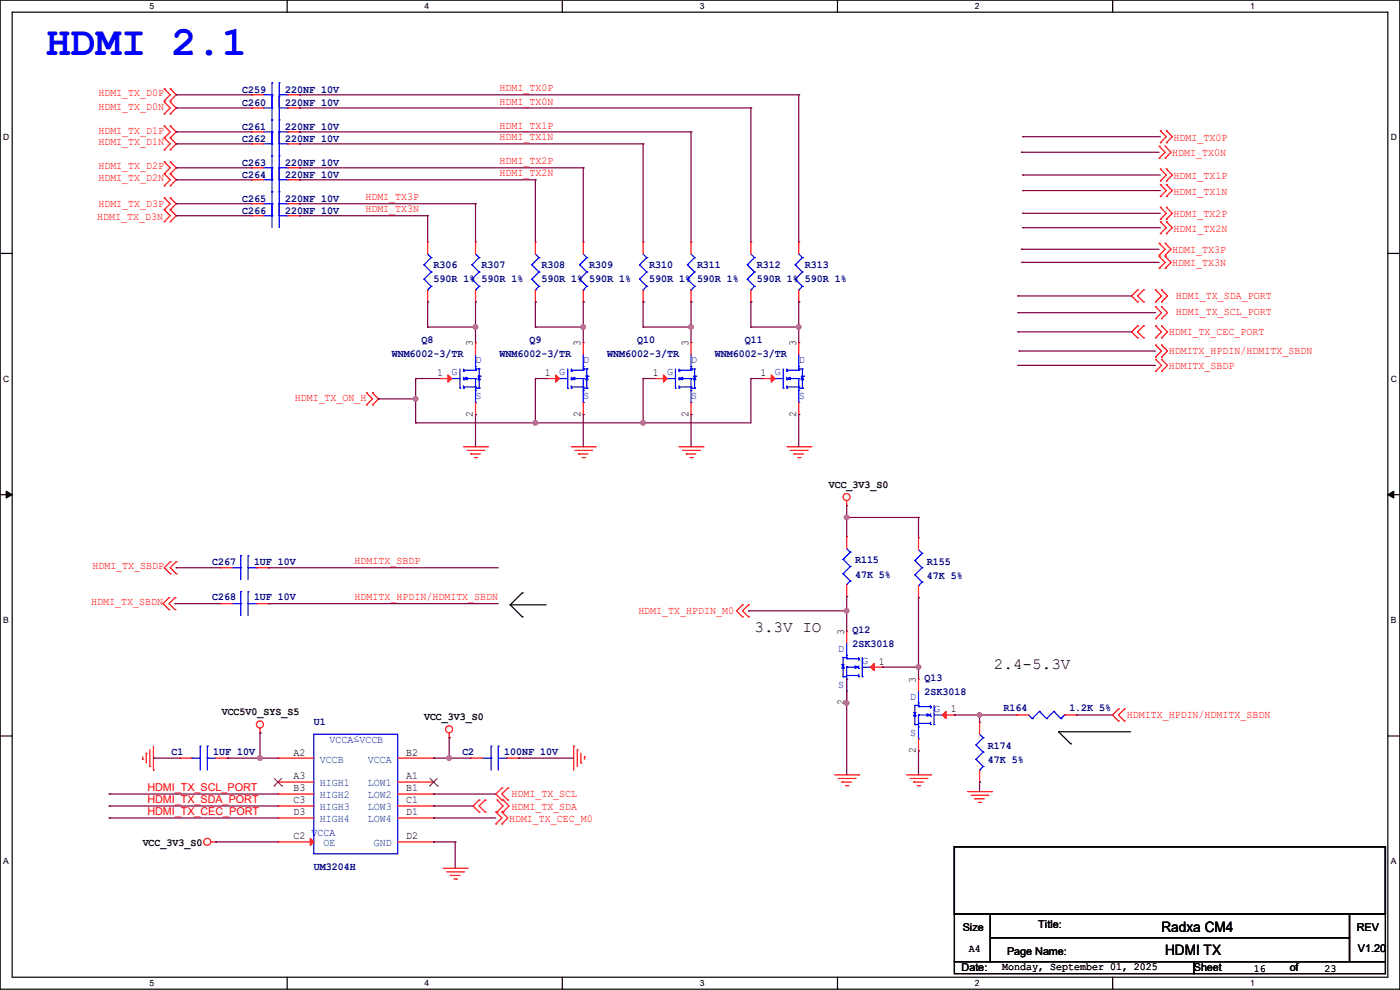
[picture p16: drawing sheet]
<svg xmlns="http://www.w3.org/2000/svg" width="297mm" height="210mm" viewBox="0 0 297 210" stroke-linecap="round" stroke-linejoin="round" font-family="sans-serif">
<defs><g id="words">
<text font-size="8.9" fill="#00f" x="9.7" y="11.8">HDMI 2.1</text>
<g font-size="3.3">
<text x="160.1" y="134">3.3V IO</text>
<text x="210.9" y="141.9">2.4-5.3V</text>
</g>
<g font-size="3">
<text x="246.4" y="197.6">Radxa CM4</text>
<text x="247.2" y="202.7">HDMI TX</text>
</g>
<g font-size="2.3" fill="#f00">
<text x="20.9" y="20.4">HDMI_TX_D0P</text>
<text x="20.9" y="23.2">HDMI_TX_D0N</text>
<text x="106" y="19.4">HDMI_TX0P</text>
<text x="106" y="22.2">HDMI_TX0N</text>
<text x="20.9" y="28.3">HDMI_TX_D1P</text>
<text x="106" y="27.3">HDMI_TX1P</text>
<text x="106" y="29.8">HDMI_TX1N</text>
<text x="249" y="29.8">HDMI_TX0P</text>
<text x="20.9" y="30.9">HDMI_TX_D1N</text>
<text x="20.9" y="35.9">HDMI_TX_D2P</text>
<text x="106" y="34.9">HDMI_TX2P</text>
<text x="248.7" y="33.1">HDMI_TX0N</text>
<text x="20.9" y="38.5">HDMI_TX_D2N</text>
<text x="106" y="37.4">HDMI_TX2N</text>
<text x="249" y="41.3">HDMI_TX1N</text>
<text x="249" y="38">HDMI_TX1P</text>
<text x="20.6" y="46.6">HDMI_TX_D3N</text>
<text x="20.9" y="43.8">HDMI_TX_D3P</text>
<text x="77.5" y="42.5">HDMI_TX3P</text>
<text x="77.5" y="45">HDMI_TX3N</text>
<text x="249" y="46.1">HDMI_TX2P</text>
<text x="248.7" y="53.7">HDMI_TX3P</text>
<text x="249" y="49.1">HDMI_TX2N</text>
<text x="248.7" y="56.5">HDMI_TX3N</text>
<text x="249.5" y="63.4">HDMI_TX_SDA_PORT</text>
<text x="247.9" y="71">HDMI_TX_CEC_PORT</text>
<text x="249.5" y="66.9">HDMI_TX_SCL_PORT</text>
<text x="247.9" y="75.1">HDMITX_HPDIN/HDMITX_SBDN</text>
<text x="247.9" y="78.4">HDMITX_SBDP</text>
<text x="62.5" y="85">HDMI_TX_ON_H</text>
<text x="75.2" y="119.7">HDMITX_SBDP</text>
<text x="19.6" y="120.8">HDMI_TX_SBDP</text>
<text x="19.3" y="128.4">HDMI_TX_SBDN</text>
<text x="75.2" y="127.3">HDMITX_HPDIN/HDMITX_SBDN</text>
<text x="135.4" y="130.2">HDMI_TX_HPDIN_M0</text>
<text x="239.1" y="152.3">HDMITX_HPDIN/HDMITX_SBDN</text>
<text x="31.3" y="167.7">HDMI_TX_SCL_PORT</text>
<text x="31.3" y="170.3">HDMI_TX_SDA_PORT</text>
<text x="31.3" y="172.8">HDMI_TX_CEC_PORT</text>
<text x="108.5" y="171.8">HDMI_TX_SDA</text>
<text x="108.5" y="169">HDMI_TX_SCL</text>
<text x="108" y="174.4">HDMI_TX_CEC_M0</text>
</g>
<g font-size="2.3" fill="#000080">
<text x="51.4" y="19.7">C259</text>
<text x="51.4" y="22.5">C260</text>
<text x="60.5" y="19.7">220NF 10V</text>
<text x="60.5" y="22.5">220NF 10V</text>
<text x="51.4" y="27.6">C261</text>
<text x="60.5" y="27.6">220NF 10V</text>
<text x="51.4" y="35.2">C263</text>
<text x="51.4" y="30.1">C262</text>
<text x="60.5" y="35.2">220NF 10V</text>
<text x="60.5" y="30.1">220NF 10V</text>
<text x="51.4" y="37.7">C264</text>
<text x="60.5" y="37.7">220NF 10V</text>
<text x="51.4" y="45.3">C266</text>
<text x="51.4" y="42.8">C265</text>
<text x="60.5" y="45.3">220NF 10V</text>
<text x="60.5" y="42.8">220NF 10V</text>
<text x="92" y="56.8">R306</text>
<text x="92" y="59.8">590R 1% 590R 1%</text>
<text x="102.2" y="56.8">R307</text>
<text x="114.9" y="56.8">R308</text>
<text x="114.9" y="59.8">590R 1% 590R 1%</text>
<text x="125" y="56.8">R309</text>
<text x="137.7" y="56.8">R310</text>
<text x="137.7" y="59.8">590R 1% 590R 1%</text>
<text x="147.9" y="56.8">R311</text>
<text x="160.6" y="56.8">R312</text>
<text x="160.6" y="59.8">590R 1% 590R 1%</text>
<text x="170.7" y="56.8">R313</text>
<text x="83.1" y="75.8">WNM6002-3/TR</text>
<text x="89.5" y="72.8">Q8</text>
<text x="106" y="75.8">WNM6002-3/TR</text>
<text x="112.3" y="72.8">Q9</text>
<text x="128.8" y="75.8">WNM6002-3/TR</text>
<text x="135.2" y="72.8">Q10</text>
<text x="151.7" y="75.8">WNM6002-3/TR</text>
<text x="158" y="72.8">Q11</text>
<text x="45" y="119.8">C267</text>
<text x="53.9" y="119.8">1UF 10V</text>
<text x="181.4" y="119.5">R115</text>
<text x="196.6" y="119.8">R155</text>
<text x="181.4" y="122.6">47K 5%</text>
<text x="196.6" y="122.8">47K 5%</text>
<text x="45" y="127.4">C268</text>
<text x="53.9" y="127.4">1UF 10V</text>
<text x="180.9" y="134.2">Q12</text>
<text x="180.9" y="137.3">2SK3018</text>
<text x="196.1" y="144.4">Q13</text>
<text x="196.1" y="147.4">2SK3018</text>
<text x="66.6" y="153.8">U1</text>
<text x="212.9" y="150.7">R164</text>
<text x="226.9" y="150.7">1.2K 5%</text>
<text x="36.4" y="160.1">C1</text>
<text x="45.3" y="160.1">1UF 10V</text>
<text x="98.1" y="160.1">C2</text>
<text x="107" y="160.1">100NF 10V</text>
<text x="209.6" y="158.9">R174</text>
<text x="209.6" y="161.9">47K 5%</text>
<text x="66.6" y="184.5">UM3204H</text>
</g>
<g font-size="2.3">
<text x="100.3" y="73.4" transform="rotate(-90 100.3 73.4)">3</text>
<text x="123.2" y="73.4" transform="rotate(-90 123.2 73.4)">3</text>
<text x="146" y="73.4" transform="rotate(-90 146 73.4)">3</text>
<text x="168.9" y="73.4" transform="rotate(-90 168.9 73.4)">3</text>
<text x="92.8" y="79.8">1</text>
<text x="115.6" y="79.8">1</text>
<text x="138.5" y="79.8">1</text>
<text x="161.3" y="79.8">1</text>
<text x="100.3" y="88.4" transform="rotate(-90 100.3 88.4)">2</text>
<text x="123.2" y="88.4" transform="rotate(-90 123.2 88.4)">2</text>
<text x="146" y="88.4" transform="rotate(-90 146 88.4)">2</text>
<text x="168.9" y="88.4" transform="rotate(-90 168.9 88.4)">2</text>
<text x="175.8" y="103.5">VCC_3V3_S0</text>
<text x="179.1" y="134.7" transform="rotate(-90 179.1 134.7)">3</text>
<text x="186.5" y="141">1</text>
<text x="179.1" y="149.6" transform="rotate(-90 179.1 149.6)">2</text>
<text x="194.3" y="144.8" transform="rotate(-90 194.3 144.8)">3</text>
<text x="47" y="151.8">VCC5V0_SYS_S5</text>
<text x="90" y="152.8">VCC_3V3_S0</text>
<text x="201.7" y="151.1">1</text>
<text x="62.3" y="160.3">A2</text>
<text x="86.1" y="160.3">B2</text>
<text x="194.3" y="159.8" transform="rotate(-90 194.3 159.8)">2</text>
<text x="62.3" y="167.9">B3</text>
<text x="62.3" y="165.4">A3</text>
<text x="86.1" y="167.9">B1</text>
<text x="86.1" y="165.4">A1</text>
<text x="62.3" y="170.4">C3</text>
<text x="62.3" y="173">D3</text>
<text x="86.1" y="170.4">C1</text>
<text x="86.1" y="173">D1</text>
<text x="30.3" y="179.4">VCC_3V3_S0</text>
<text x="62.3" y="178.1">C2</text>
<text x="86.1" y="178.1">D2</text>
<text x="204.3" y="197.4">Size</text>
<text x="220.3" y="196.9">Title:</text>
<text x="287.8" y="197.4">REV</text>
<text x="205.5" y="202.1">A4</text>
<text x="213.7" y="202.5">Page Name:</text>
<text x="288.1" y="202">V1.20</text>
<text x="204" y="206.1">Date:</text>
<text x="212.6" y="205.9">Monday, September 01, 2025</text>
<text x="253.3" y="206.1">Sheet</text>
<text x="266" y="206.1">16</text>
<text x="273.6" y="206.1">of</text>
<text x="281" y="206.1">23</text>
</g>
<g font-size="2.3" fill="#00f">
<text x="100.9" y="77.1">D</text>
<text x="123.7" y="77.1">D</text>
<text x="146.6" y="77.1">D</text>
<text x="169.5" y="77.1">D</text>
<text x="95.8" y="79.6">G</text>
<text x="118.7" y="79.6">G</text>
<text x="141.5" y="79.6">G</text>
<text x="164.4" y="79.6">G</text>
<text x="100.9" y="84.7">S</text>
<text x="123.7" y="84.7">S</text>
<text x="146.6" y="84.7">S</text>
<text x="169.5" y="84.7">S</text>
<text x="177.8" y="138.3">D</text>
<text x="182.9" y="140.8">G</text>
<text x="177.8" y="145.9">S</text>
<text x="193.1" y="148.5">D</text>
<text x="198.2" y="151">G</text>
<text x="69.9" y="157.6">VCCA≤VCCB</text>
<text x="193.1" y="156.1">S</text>
<text x="66.1" y="177.4">VCCA</text>
</g>
<g font-size="2.3" fill="#004080">
<text x="67.9" y="161.8">VCCB</text>
<text x="78" y="161.8">VCCA</text>
<text x="67.9" y="166.8">HIGH1</text>
<text x="78" y="166.8">LOW1</text>
<text x="67.9" y="169.4">HIGH2</text>
<text x="67.9" y="171.9">HIGH3</text>
<text x="78" y="169.4">LOW2</text>
<text x="78" y="171.9">LOW3</text>
<text x="67.9" y="174.5">HIGH4</text>
<text x="68.6" y="179.4">OE</text>
<text x="78" y="174.5">LOW4</text>
<text x="79.3" y="179.5">GND</text>
</g>
<g font-size="1.8">
<text x="31.7" y="1.9">5</text>
<text x="90.1" y="1.9">4</text>
<text x="148.5" y="1.9">3</text>
<text x="206.8" y="1.9">2</text>
<text x="265.2" y="1.9">1</text>
<text x=".7" y="29.8">D</text>
<text x="295.1" y="29.8">D</text>
<text x=".7" y="80.9">C</text>
<text x="295.1" y="80.9">C</text>
<text x=".7" y="132.1">B</text>
<text x="295.1" y="132.1">B</text>
<text x=".7" y="183.3">A</text>
<text x="295.1" y="183.3">A</text>
<text x="31.7" y="209.2">5</text>
<text x="90.1" y="209.2">4</text>
<text x="148.5" y="209.2">3</text>
<text x="206.8" y="209.2">2</text>
<text x="265.2" y="209.2">1</text>
</g>
</g></defs>
<path d="M0 0h297v209.8h-297zM2.6 2.6h291.8v204.7h-291.8z" fill="none" stroke="#000" stroke-width=".25"/>
<g fill="#fff">
<path d="M31.7 .3h1v2h-1z"/>
<path d="M31.7 207.6h1v1.9h-1z"/>
</g>
<path d="M60.9 0v2.6M60.9 207.3v2.5" fill="none" stroke="#000" stroke-width=".25"/>
<g fill="#fff">
<path d="M90.1 .3h1v2h-1z"/>
<path d="M90.1 207.6h1v1.9h-1z"/>
</g>
<path d="M119.3 0v2.6M119.3 207.3v2.5" fill="none" stroke="#000" stroke-width=".25"/>
<g fill="#fff">
<path d="M148.5 .3h.9v2h-.9z"/>
<path d="M148.5 207.6h.9v1.9h-.9z"/>
</g>
<path d="M177.7 0v2.6M177.7 207.3v2.5" fill="none" stroke="#000" stroke-width=".25"/>
<g fill="#fff">
<path d="M206.8 .3h1v2h-1z"/>
<path d="M206.8 207.6h1v1.9h-1z"/>
</g>
<path d="M236.1 0v2.6M236.1 207.3v2.5" fill="none" stroke="#000" stroke-width=".25"/>
<g fill="#fff">
<path d="M265.2 .3h1v2h-1z"/>
<path d="M265.2 207.6h1v1.9h-1z"/>
<path d="M.7 28.2h1.2v1.9h-1.2z"/>
<path d="M295.1 28.2h1.2v1.9h-1.2z"/>
<path d="M.7 79.3h1.2v2h-1.2z"/>
<path d="M295.1 79.3h1.2v2h-1.2z"/>
</g>
<path d="M0 53.8h2.6M294.4 53.8h2.6" fill="none" stroke="#000" stroke-width=".25"/>
<g fill="#fff">
<path d="M.7 130.5h1.2v2h-1.2z"/>
<path d="M295.1 130.5h1.1v2h-1.1z"/>
</g>
<path d="M0 104.9h2.6M294.4 104.9h2.6" fill="none" stroke="#000" stroke-width=".25"/>
<path d="M1.3 104.2l1.3 .7-1.3 .8zM294.4 104.9l1.3-.7v1.5z" fill="#000" stroke="#000" stroke-width=".21"/>
<g fill="#fff">
<path d="M.7 181.7h1.2v2h-1.2z"/>
<path d="M295.1 181.7h1.1v2h-1.1z"/>
</g>
<g fill="none" stroke="#000" stroke-width=".25">
<path d="M108.2 128.3h.1M108.2 128.3h7.7M108.2 128.3l2.6 2.6M110.8 125.8h.1M110.8 130.9h.1M110.8 125.8l-2.6 2.5M0 156.1h2.6M224.6 155.2h.1M224.6 155.2h15.2M224.6 155.2l2.5 2.6M227.1 157.8h.1M294.4 156.1h2.6"/>
<path d="M202.5 179.6h91.4v14.2h-91.4zM202.5 193.8h7.6v10.2h-7.6zM210.1 193.8h76.2v5.1h-76.2zM210.1 198.9h76.2v5.1h-76.2zM286.3 193.8h7.6v10.2h-7.6zM202.5 204h50.8v2.5h-50.8zM253.3 204h40.6v2.5h-40.6z"/>
</g>
<g fill="none" stroke="#f00" stroke-width=".25">
<path d="M34.8 18.8h.1M34.8 18.8l1.3 1.3-1.3 1.3M36.1 18.8h.1M36.1 18.8l1.3 1.3-1.3 1.3M34.8 21.4h.1M34.8 24.2h.1M34.8 21.6h.1M34.8 29.3h.1M34.8 26.7h.1M34.8 31.8h.1M34.8 36.9h.1M34.8 34.3h.1"/>
<path d="M34.8 39.4h.1M34.8 21.6l1.3 1.3-1.3 1.3M34.8 26.7l1.3 1.3-1.3 1.3M34.8 29.3l1.3 1.2-1.3 1.3M34.8 34.3l1.3 1.3-1.3 1.3M34.8 36.9l1.3 1.2-1.3 1.3M36.1 21.4h.1M36.1 21.6h.1M36.1 24.2h.1M36.1 26.7h.1M36.1 29.3h.1M36.1 31.8h.1"/>
<path d="M36.1 34.3h.1M36.1 36.9h.1M36.1 39.4h.1M36.1 21.6l1.3 1.3-1.3 1.3M36.1 26.7l1.3 1.3-1.3 1.3M36.1 29.3l1.3 1.2-1.3 1.3M36.1 34.3l1.3 1.3-1.3 1.3M36.1 36.9l1.3 1.2-1.3 1.3M53.4 28h.1M53.4 38.1h.1M53.4 20.1h.1M53.4 22.9h.1"/>
<path d="M53.4 35.6h.1M53.4 30.5h.1M53.4 28h2.5M53.4 38.1h2.5M53.4 20.1h2.5M53.4 22.9h2.5M53.4 35.6h2.5M53.4 30.5h2.5M61 28h2.5M61 38.1h2.5M61 20.1h2.5M61 22.9h2.5"/>
<path d="M61 35.6h2.5M61 30.5h2.5M63.5 28h.1M63.5 38.1h.1M63.5 20.1h.1M63.5 22.9h.1M63.5 35.6h.1M63.5 30.5h.1M245.9 33.6h.1M245.9 31h.1M245.9 31l1.3 1.3-1.3 1.3M246.2 39.2h.1"/>
<path d="M246.2 38.4h.1M246.2 35.9h.1M246.2 30.3h.1M246.2 27.7h.1M246.2 39.2l1.2 1.2-1.2 1.3M246.2 35.9l1.2 1.2-1.2 1.3M246.2 27.7l1.2 1.3-1.2 1.3M247.2 33.6h.1M247.2 31h.1M247.2 31l1.3 1.3-1.3 1.3M247.4 39.2h.1M247.4 38.4h.1"/>
<path d="M247.4 35.9h.1M247.4 30.3h.1M247.4 27.7h.1M247.4 39.2l1.3 1.2-1.3 1.3M247.4 35.9l1.3 1.2-1.3 1.3M247.4 27.7l1.3 1.3-1.3 1.3M34.8 44.5h.1M34.8 42h.1M34.8 47h.1M34.8 42l1.3 1.2-1.3 1.3M34.8 44.5l1.3 1.3-1.3 1.2M36.1 42h.1"/>
<path d="M36.1 44.5h.1M36.1 47h.1M36.1 42l1.3 1.2-1.3 1.3M36.1 44.5l1.3 1.3-1.3 1.2M53.4 45.8h.1M53.4 43.2h.1M53.4 45.8h2.5M53.4 43.2h2.5M61 45.8h2.5M61 43.2h2.5M63.5 45.8h.1M63.5 43.2h.1"/>
<path d="M90.7 51.4h.1M90.7 51.4v2.5M100.9 51.4h.1M100.9 51.4v2.5M113.6 51.4h.1M113.6 51.4v2.5M123.7 51.4h.1M123.7 51.4v2.5M136.4 51.4h.1M136.4 51.4v2.5M146.6 51.4h.1M146.6 51.4v2.5"/>
<path d="M159.3 51.4h.1M159.3 51.4v2.5M169.5 51.4h.1M169.5 51.4v2.5M245.9 56.9h.1M245.9 54.4h.1M245.9 54.1h.1M245.9 51.6h.1M245.9 54.4l1.3 1.3-1.3 1.2M245.9 51.6l1.3 1.3-1.3 1.2M246.2 41.7h.1M246.2 46.5h.1"/>
<path d="M246.2 44h.1M246.2 49.6h.1M246.2 47h.1M246.2 44l1.2 1.3-1.2 1.2M246.2 47l1.2 1.3-1.2 1.3M247.2 56.9h.1M247.2 54.4h.1M247.2 54.1h.1M247.2 51.6h.1M247.2 54.4l1.3 1.3-1.3 1.2M247.2 51.6l1.3 1.3-1.3 1.2M247.4 41.7h.1"/>
<path d="M247.4 46.5h.1M247.4 44h.1M247.4 49.6h.1M247.4 47h.1M247.4 44l1.3 1.3-1.3 1.2M247.4 47l1.3 1.3-1.3 1.3M90.7 64.1h.1M90.7 61.5v2.6M100.9 72.7h.1M100.9 64.1h.1M100.9 61.5v2.6M100.9 72.7v2.5"/>
<path d="M113.6 64.1h.1M113.6 61.5v2.6M123.7 64.1h.1M123.7 72.7h.1M123.7 61.5v2.6M123.7 72.7v2.5M136.4 64.1h.1M136.4 61.5v2.6M146.6 64.1h.1M146.6 72.7h.1M146.6 61.5v2.6M146.6 72.7v2.5"/>
<path d="M159.3 64.1h.1M159.3 61.5v2.6M169.5 64.1h.1M169.5 72.7h.1M169.5 61.5v2.6M169.5 72.7v2.5M241.3 69.1h.1M241.3 71.7h.1M241.3 61.5h.1M241.3 64.1h.1M241.3 61.5l-1.2 1.3 1.2 1.3M241.3 69.1l-1.2 1.3 1.2 1.3"/>
<path d="M242.6 71.7h.1M242.6 69.1h.1M242.6 64.1h.1M242.6 61.5h.1M242.6 61.5l-1.3 1.3 1.3 1.3M242.6 69.1l-1.3 1.3 1.3 1.3M245.2 71.7h.1M245.2 69.1h.1M245.2 67.6h.1M245.2 65.1h.1M245.2 64.1h.1M245.2 61.5h.1"/>
<path d="M245.2 78.8h.1M245.2 76.2h.1M245.2 75.7h.1M245.2 73.2h.1M245.2 69.1l1.2 1.3-1.2 1.3M245.2 65.1l1.2 1.2-1.2 1.3M245.2 61.5l1.2 1.3-1.2 1.3M245.2 76.2l1.2 1.3-1.2 1.3M245.2 73.2l1.2 1.3-1.2 1.2M246.4 71.7h.1M246.4 69.1h.1M246.4 67.6h.1"/>
<path d="M246.4 65.1h.1M246.4 64.1h.1M246.4 61.5h.1M246.4 78.8h.1M246.4 76.2h.1M246.4 75.7h.1M246.4 73.2h.1M246.4 61.5l1.3 1.3-1.3 1.3M246.4 69.1l1.3 1.3-1.3 1.3M246.4 65.1l1.3 1.2-1.3 1.3M246.4 76.2l1.3 1.3-1.3 1.3M246.4 73.2l1.3 1.3-1.3 1.2"/>
<path d="M77.8 85.9h.1M77.8 83.4h.1M77.8 83.4l1.2 1.2-1.2 1.3M79 83.4h.1M79 85.9h.1M79 83.4l1.3 1.2-1.3 1.3M93.3 80.3h.1M93.3 80.3h2.5M98.3 94.8h5.1M99.1 95.5h3.6M99.9 96.3h.1M99.9 96.3h2"/>
<path d="M100.6 97.1h.5M100.9 87.9h.1M100.9 85.4v2.5M101.1 97.1h.1M102.7 95.5h.1M103.4 94.8h.1M116.1 80.3h.1M116.1 80.3h2.6M121.2 94.8h5.1M122 95.5h3.5M122.7 96.3h.1M122.7 96.3h2.1"/>
<path d="M123.5 97.1h.5M123.7 87.9h.1M123.7 85.4v2.5M124 97.1h.1M125.5 95.5h.1M126.3 94.8h.1M139 80.3h.1M139 80.3h2.5M144.1 94.8h5M144.8 95.5h3.6M145.6 96.3h.1M145.6 96.3h2"/>
<path d="M146.3 97.1h.6M146.6 87.9h.1M146.6 85.4v2.5M146.9 97.1h.1M148.4 95.5h.1M149.1 94.8h.1M161.8 80.3h.1M161.8 80.3h2.6M166.9 94.8h5.1M167.7 95.5h3.5M168.4 96.3h.1M168.4 96.3h2.1"/>
<path d="M169.2 97.1h.5M169.5 87.9h.1M169.5 85.4v2.5M169.7 97.1h.1M171.2 95.5h.1M172 94.8h.1M36.1 119.2h.1M36.1 119.2l-1.3 1.2 1.3 1.3M37.4 119.2h.1M37.4 119.2l-1.3 1.2 1.3 1.3M179.6 107.2h.1M179.6 113.8h.1"/>
<path d="M179.6 106.2v1M179.6 113.8v2.6M194.9 114.1h.1M194.9 114.1v2.5M35.9 126.8h.1M35.9 129.3h.1M35.9 126.8l-1.3 1.3 1.3 1.2M36.1 121.7h.1M37.1 126.8h.1M37.1 129.3h.1M37.1 126.8l-1.2 1.3 1.2 1.2M37.4 121.7h.1"/>
<path d="M46.8 128.1h.1M46.8 120.4h.1M46.8 128.1h2.5M46.8 120.4h2.5M54.4 128.1h2.5M54.4 120.4h2.5M56.9 128.1h.1M56.9 120.4h.1M157.5 130.9h.1M157.5 128.3h.1M157.5 128.3l-1.2 1.3 1.2 1.3M158.8 130.9h.1"/>
<path d="M158.8 128.3h.1M158.8 128.3l-1.3 1.3 1.3 1.3M179.6 133.9h.1M179.6 126.5h.1M179.6 124v2.5M179.6 133.9v2.5M194.9 126.8h.1M194.9 124.2v2.6M31 159.8h.1M31 159.8v2M31.8 159v3.6M32.6 158.3v5.1"/>
<path d="M55.2 155.5h.1M55.2 154.5v1M95.3 156.5h.1M95.3 155.5v1M121.7 158.3h.1M121.7 158.3v5.1M122.5 159h.1M122.5 159v3.6M123.2 159.8v2M179.6 149.1h.1M179.6 146.6v2.5M184.7 141.5h2.5"/>
<path d="M187.2 141.5h.1M194.9 159.3h.1M194.9 144.1h.1M194.9 144.1v2.5M194.9 156.8v2.5M199.9 151.7h2.6M202.5 151.7h.1M207.8 153.2h.1M207.8 153.2v2.5M215.7 151.7h.1M215.7 151.7h2.5M225.8 151.7h2.6"/>
<path d="M228.4 151.7h.1M237.3 150.4h.1M237.3 153h.1M237.3 150.4l-1.3 1.3 1.3 1.3M238.5 153h.1M238.5 150.4h.1M238.5 150.4l-1.2 1.3 1.2 1.3M30.3 161.1h.1M30.3 160.6v.5M31.8 162.6h.1M32.6 163.4h.1M38.1 160.8h.1"/>
<path d="M38.1 160.8h2.6M44.7 178.6h1.1M45.8 178.6h.1M45.8 160.8h2.5M48.3 160.8h.1M59 168.4h.1M59 171h.1M59 160.8h.1M59 165.9h.1M59 173.5h.1M59 178.6h.1M59 178.6h7.6"/>
<path d="M59 165.9h7.6M59 168.4h7.6M59 171h7.6M59 173.5h7.6M59 160.8h7.6M84.4 178.6h7.6M84.4 165.9h7.6M84.4 168.4h7.6M84.4 171h7.6M84.4 173.5h7.6M84.4 160.8h7.6M92 168.4h.1"/>
<path d="M92 171h.1M92 173.5h.1M92 165.9h.1M92 178.6h.1M92 160.8h.1M99.9 160.8h.1M99.9 160.8h2.5M101.6 169.7h.1M101.6 172.3h.1M101.6 169.7l-1.2 1.3 1.2 1.3M102.9 172.3h.1M102.9 169.7h.1"/>
<path d="M102.9 169.7l-1.3 1.3 1.3 1.3M105.2 174.8h.1M105.2 172.3h.1M105.2 172.3l1.3 1.2-1.3 1.3M105.5 172.3h.1M105.5 169.7h.1M105.5 169.7l1.2 1.3-1.2 1.3M106.5 174.8h.1M106.5 172.3h.1M106.5 167.2h.1M106.5 169.7h.1M106.5 172.3l1.2 1.2-1.2 1.3"/>
<path d="M106.5 167.2l-1.3 1.2 1.3 1.3M106.7 172.3h.1M106.7 169.7h.1M106.7 169.7l1.3 1.3-1.3 1.3M107.5 160.8h2.5M107.7 169.7h.1M107.7 167.2h.1M107.7 167.2l-1.2 1.2 1.2 1.3M110 160.8h.1M123.2 161.8h.1M124 160.6h.1M124 160.6v.5"/>
<path d="M177.1 164.4h5.1M177.8 165.1h3.6M178.6 165.9h.1M178.6 165.9h2M179.4 166.7h.5M179.9 166.7h.1M181.4 165.1h.1M182.2 164.4h.1M192.3 164.4h5.1M193.1 165.1h3.5M193.8 165.9h.1M193.8 165.9h2.1"/>
<path d="M194.6 166.7h.5M195.1 166.7h.1M196.6 165.1h.1M197.4 164.4h.1M205.3 167.9h5.1M206 168.7h3.6M206.8 169.5h.1M206.8 169.5h2M207.6 170.2h.5M207.8 165.9h.1M207.8 163.4v2.5M208.1 170.2h.1"/>
<path d="M209.6 168.7h.1M210.4 167.9h.1M94 184.2h5.1M94.8 185h3.5M95.5 185.7h.1M95.5 185.7h2.1M96.3 186.5h.5M96.8 186.5h.1M98.3 185h.1M99.1 184.2h.1"/>
<circle cx="179.6" cy="105.4" r=".74"/>
<circle cx="55.1" cy="153.7" r=".74"/>
<circle cx="95.3" cy="154.7" r=".74"/>
<circle cx="44" cy="178.6" r=".74"/>
</g>
<g fill="none" stroke="#00f" stroke-width=".25">
<path d="M57.7 17.6h.1M57.7 17.6v30.7M59.2 17.6h.1M59.2 17.6v30.7M55.9 28h1.8M55.9 38.1h1.8M55.9 20.1h1.8M55.9 22.9h1.8M55.9 35.6h1.8M55.9 30.5h1.8M57.7 28h.1M57.7 25.4h.1"/>
<path d="M57.7 38.1h.1M57.7 35.6h.1M57.7 20.1h.1M57.7 22.9h.1M57.7 20.4h.1M57.7 33.1h.1M57.7 30.5h.1M59.2 25.4h.1M59.2 35.6h.1M59.2 20.4h.1M59.2 33.1h.1M59.2 28h.1"/>
<path d="M59.2 28h1.8M59.2 38.1h1.8M59.2 20.1h1.8M59.2 22.9h1.8M59.2 35.6h1.8M59.2 30.5h1.8M61 28h.1M61 38.1h.1M61 20.1h.1M61 22.9h.1M61 35.6h.1M61 30.5h.1"/>
<path d="M55.9 45.8h1.8M55.9 43.2h1.8M57.7 45.8h.1M57.7 43.2h.1M57.7 40.7h.1M59.2 43.2h.1M59.2 40.7h.1M59.2 45.8h1.8M59.2 43.2h1.8M61 45.8h.1M61 43.2h.1M90 56.2h.1"/>
<path d="M90 59.2h.1M90 56.2l1.5 1.5M90 59.2l1.5 1.5M90.7 53.9l.8 .8M91.5 54.7h.1M91.5 57.7h.1M91.5 54.7l-1.5 1.5M91.5 57.7l-1.5 1.5M100.1 56.2h.1M100.1 59.2h.1M100.1 56.2l1.5 1.5M100.1 59.2l1.5 1.5"/>
<path d="M100.9 53.9l.7 .8M101.6 54.7h.1M101.6 57.7h.1M101.6 54.7l-1.5 1.5M101.6 57.7l-1.5 1.5M112.8 56.2h.1M112.8 59.2h.1M112.8 56.2l1.5 1.5M112.8 59.2l1.5 1.5M113.6 53.9l.7 .8M114.3 54.7h.1M114.3 57.7h.1"/>
<path d="M114.3 54.7l-1.5 1.5M114.3 57.7l-1.5 1.5M123 56.2h.1M123 59.2h.1M123 56.2l1.5 1.5M123 59.2l1.5 1.5M123.7 53.9l.8 .8M124.5 54.7h.1M124.5 57.7h.1M124.5 54.7l-1.5 1.5M124.5 57.7l-1.5 1.5M135.7 56.2h.1"/>
<path d="M135.7 59.2h.1M135.7 56.2l1.5 1.5M135.7 59.2l1.5 1.5M136.4 53.9l.8 .8M137.2 54.7h.1M137.2 57.7h.1M137.2 54.7l-1.5 1.5M137.2 57.7l-1.5 1.5M145.8 56.2h.1M145.8 59.2h.1M145.8 56.2l1.6 1.5M145.8 59.2l1.6 1.5"/>
<path d="M146.6 53.9l.8 .8M147.4 54.7h.1M147.4 57.7h.1M147.4 54.7l-1.6 1.5M147.4 57.7l-1.6 1.5M158.5 56.2h.1M158.5 59.2h.1M158.5 56.2l1.6 1.5M158.5 59.2l1.6 1.5M159.3 53.9l.8 .8M160.1 54.7h.1M160.1 57.7h.1"/>
<path d="M160.1 54.7l-1.6 1.5M160.1 57.7l-1.6 1.5M168.7 56.2h.1M168.7 59.2h.1M168.7 56.2l1.5 1.5M168.7 59.2l1.5 1.5M169.5 53.9l.7 .8M170.2 54.7h.1M170.2 57.7h.1M170.2 54.7l-1.5 1.5M170.2 57.7l-1.5 1.5M90.7 61.5h.1"/>
<path d="M91.5 60.7h.1M91.5 60.7l-.8 .8M97.6 78.3v4M98.3 78.5h.1M98.3 78.8h.1M98.3 78.5h2.6M98.3 78.3v.5M100.9 78.5h.1M100.9 78.3h.1M100.9 77.8h.1M100.9 61.5h.1M100.9 75.2v3.3"/>
<path d="M100.9 78.3h.7M101.4 79.8h.5M101.6 78.3h.1M101.6 60.7h.1M101.6 78.3v1.5M101.6 60.7l-.7 .8M101.9 79.8h.1M113.6 61.5h.1M114.3 60.7h.1M114.3 60.7l-.7 .8M120.4 78.3v4M121.2 78.5h.1"/>
<path d="M121.2 78.8h.1M121.2 78.5h2.5M121.2 78.3v.5M123.7 61.5h.1M123.7 78.5h.1M123.7 78.3h.1M123.7 77.8h.1M123.7 78.3h.8M123.7 75.2v3.3M124.2 79.8h.6M124.5 60.7h.1M124.5 78.3h.1"/>
<path d="M124.5 60.7l-.8 .8M124.5 78.3v1.5M124.8 79.8h.1M136.4 61.5h.1M137.2 60.7h.1M137.2 60.7l-.8 .8M143.3 78.3v4M144.1 78.5h.1M144.1 78.8h.1M144.1 78.5h2.5M144.1 78.3v.5M146.6 61.5h.1"/>
<path d="M146.6 78.5h.1M146.6 78.3h.1M146.6 77.8h.1M146.6 78.3h.8M146.6 75.2v3.3M147.1 79.8h.5M147.4 60.7h.1M147.4 78.3h.1M147.4 60.7l-.8 .8M147.4 78.3v1.5M147.6 79.8h.1M159.3 61.5h.1"/>
<path d="M160.1 60.7h.1M160.1 60.7l-.8 .8M166.2 78.3v4M166.9 78.5h.1M166.9 78.8h.1M166.9 78.5h2.6M166.9 78.3v.5M169.5 61.5h.1M169.5 78.5h.1M169.5 78.3h.1M169.5 77.8h.1M169.5 78.3h.7"/>
<path d="M169.5 75.2v3.3M170 79.8h.5M170.2 60.7h.1M170.2 78.3h.1M170.2 60.7l-.7 .8M170.2 78.3v1.5M170.5 79.8h.1M95.8 80.3h.1M95.8 80.3h1.8M97.6 82.3h.1M98.3 80.6h.1M98.3 82.3h.1"/>
<path d="M98.3 82.1h2.6M98.3 80.1v.5M98.3 81.8v.5M99.1 80.3h1.8M100.9 82.1h.1M100.9 82.8h.1M100.9 80.3h.1M100.9 85.4h.1M100.9 80.3v5.1M100.9 82.3h.7M101.6 82.3h.1M101.6 80.6v1.7"/>
<path d="M118.7 80.3h.1M118.7 80.3h1.7M120.4 82.3h.1M121.2 80.6h.1M121.2 82.3h.1M121.2 82.1h2.5M121.2 80.1v.5M121.2 81.8v.5M122 80.3h1.7M123.7 82.1h.1M123.7 82.8h.1M123.7 80.3h.1"/>
<path d="M123.7 85.4h.1M123.7 82.3h.8M123.7 80.3v5.1M124.5 82.3h.1M124.5 80.6v1.7M141.5 80.3h.1M141.5 80.3h1.8M143.3 82.3h.1M144.1 80.6h.1M144.1 82.3h.1M144.1 82.1h2.5M144.1 80.1v.5"/>
<path d="M144.1 81.8v.5M144.8 80.3h1.8M146.6 82.1h.1M146.6 82.8h.1M146.6 80.3h.1M146.6 85.4h.1M146.6 82.3h.8M146.6 80.3v5.1M147.4 82.3h.1M147.4 80.6v1.7M164.4 80.3h.1M164.4 80.3h1.8"/>
<path d="M166.2 82.3h.1M166.9 80.6h.1M166.9 82.3h.1M166.9 82.1h2.6M166.9 80.1v.5M166.9 81.8v.5M167.7 80.3h1.8M169.5 82.1h.1M169.5 82.8h.1M169.5 80.3h.1M169.5 85.4h.1M169.5 82.3h.7"/>
<path d="M169.5 80.3v5.1M170.2 82.3h.1M170.2 80.6v1.7M51.1 117.9h.1M51.1 117.9v5.1M52.6 117.9h.1M52.6 117.9v5.1M178.9 118.7h.1M178.9 118.7l1.5 1.5M179.6 116.4l.8 .7M180.4 117.1h.1M180.4 117.1l-1.5 1.6"/>
<path d="M194.1 118.9h.1M194.1 118.9l1.5 1.5M194.9 116.6l.7 .8M195.6 117.4h.1M195.6 117.4l-1.5 1.5M49.3 128.1h1.8M49.3 120.4h1.8M51.1 128.1h.1M51.1 125.5h.1M51.1 120.4h.1M51.1 125.5v5.1M52.6 125.5h.1"/>
<path d="M52.6 128.1h1.8M52.6 125.5v5.1M52.6 120.4h1.8M54.4 128.1h.1M54.4 120.4h.1M178.9 139.5h.1M178.9 121.7h.1M178.9 139.5v1.5M178.9 139.5h.7M178.9 121.7l1.5 1.5M179.6 139.7h.1M179.6 139.5h.1"/>
<path d="M179.6 139h.1M179.6 124h.1M179.6 136.4v3.3M179.6 139.7h2.6M180.4 120.2h.1M180.4 123.2h.1M180.4 120.2l-1.5 1.5M180.4 123.2l-.8 .8M182.2 139.7h.1M182.2 140h.1M182.2 139.5v.5M182.9 139.5v4.1"/>
<path d="M194.1 122h.1M194.1 122l1.5 1.5M194.9 124.2h.1M195.6 120.4h.1M195.6 123.5h.1M195.6 120.4l-1.5 1.6M195.6 123.5l-.7 .7M42.5 158.3h.1M42.5 158.3v5.1M44 158.3h.1M44 158.3v5.1M66.6 155.7h17.8v25.4h-17.8z"/>
<path d="M104.2 158.3h.1M104.2 158.3v5.1M105.7 158.3h.1M105.7 158.3v5.1M178.6 141h.1M178.6 141h.5M178.9 143.6h.1M178.9 143.6h.7M178.9 141.8v1.8M179.6 143.3h.1M179.6 144.1h.1M179.6 141.5h.1"/>
<path d="M179.6 146.6h.1M179.6 141.5v5.1M179.6 143.3h2.6M179.6 141.5h1.8M182.2 141.8h.1M182.2 143.6h.1M182.2 141.3v.5M182.2 143v.6M182.9 143.6h.1M182.9 141.5h1.8M184.7 141.5h.1M193.8 151.2h.1"/>
<path d="M193.8 151.2h.6M194.1 153.7h.1M194.1 149.6h.1M194.1 153.7h.8M194.1 149.6v1.6M194.1 151.9v1.8M194.1 149.6h.8M194.9 149.9h.1M194.9 153.5h.1M194.9 154.2h.1M194.9 149.6h.1M194.9 151.7h.1"/>
<path d="M194.9 156.8h.1M194.9 149.1h.1M194.9 146.6v3.3M194.9 151.7v5.1M194.9 149.9h2.5M194.9 153.5h2.5M194.9 151.7h1.7M197.4 149.9h.1M197.4 151.9h.1M197.4 153.7h.1M197.4 150.2h.1M197.4 149.6v.6"/>
<path d="M197.4 151.4v.5M197.4 153.2v.5M198.2 153.7h.1M198.2 151.7h1.7M198.2 149.6v4.1M199.9 151.7h.1M207.1 158h.1M207.1 158l1.5 1.6M207.8 155.7l.8 .8M208.6 156.5h.1M208.6 159.6h.1M208.6 156.5l-1.5 1.5"/>
<path d="M208.6 159.6l-1.5 1.5M218.2 151.7l.8 .7M219 152.4h.1M220.5 150.9h.1M220.5 150.9l-1.5 1.5M220.5 150.9l1.5 1.5M222 152.4h.1M223.6 150.9h.1M223.6 150.9l-1.6 1.5M223.6 150.9l1.5 1.5M225.1 152.4h.1M225.8 151.7h.1"/>
<path d="M225.8 151.7l-.7 .7M40.7 160.8h.1M40.7 160.8h1.8M44 160.8h.1M44 160.8h1.8M102.4 160.8h1.8M104.2 160.8h.1M105.7 160.8h1.8M107.5 160.8h.1M207.1 161.1h.1M207.1 161.1l1.5 1.5M207.8 163.4h.1"/>
<path d="M208.6 162.6h.1M208.6 162.6l-.8 .8"/>
</g>
<g fill="#00f" stroke="#00f" stroke-width=".25">
<path d="M98.3 80.3l.8-.2v.5z"/>
<path d="M101.6 79.8l.3 .8h-.5z"/>
<path d="M181.4 141.3l.8 .2-.8 .3z"/>
<path d="M178.9 141l.2 .8h-.5z"/>
<path d="M166.9 80.3l.8-.2v.5z"/>
<path d="M170.2 79.8l.3 .8h-.5z"/>
<path d="M196.6 151.4l.8 .3-.8 .2z"/>
<path d="M194.1 151.2l.3 .7h-.6z"/>
<path d="M121.2 80.3l.8-.2v.5z"/>
<path d="M124.5 79.8l.3 .8h-.6z"/>
<path d="M144.1 80.3l.7-.2v.5z"/>
<path d="M147.4 79.8l.2 .8h-.5z"/>
</g>
<g fill="#f00" stroke="#f00" stroke-width=".25">
<path d="M95 79.5l.8 .8-.8 .8z"/>
<path d="M65.8 177.8l.8 .8-.8 .8z"/>
<path d="M185.5 140.8v1.5l-.8-.8z"/>
<path d="M163.6 79.5l.8 .8-.8 .8z"/>
<path d="M199.9 151.7l.8-.8v1.5z"/>
<path d="M117.9 79.5l.8 .8-.8 .8z"/>
<path d="M140.8 79.5l.7 .8-.7 .8z"/>
</g>
<path d="M58.2 166.7h.1M58.2 165.1l1.6 1.6M59.7 165.1l-1.5 1.6M59.8 166.7h.1M91.2 166.7h.1M91.2 165.1l1.6 1.6M92.8 165.1l-1.6 1.6M92.8 166.7h.1" fill="none" stroke="#804000" stroke-width=".21"/>
<g fill="none" stroke="#800040" stroke-width=".25">
<path d="M37.4 30.5h.1M37.4 20.1h.1M37.4 22.9h.1M37.4 38.1h.1M37.4 28h.1M37.4 35.6h.1M37.4 20.1h16M37.4 22.9h16M37.4 28h16M37.4 30.5h16M37.4 35.6h16M37.4 38.1h16"/>
<path d="M63.5 20.1h.1M63.5 22.9h.1M63.5 28h.1M63.5 30.5h.1M63.5 35.6h.1M63.5 38.1h.1M63.5 20.1h106M63.5 22.9h95.8M63.5 28h83.1M63.5 30.5h72.9M63.5 35.6h60.2M63.5 38.1h50.1"/>
<path d="M113.6 38.1h.1M113.6 38.1v13.3M123.7 35.6h.1M123.7 35.6v15.8M136.4 30.5h.1M136.4 30.5v20.9M146.6 28h.1M146.6 28v23.4M159.3 22.9h.1M159.3 22.9v28.5M169.5 20.1h.1M169.5 20.1v31.3"/>
<path d="M216.7 32.3h.1M216.7 32.3h29.2M217 29h.1M217 37.1h.1M217 29h29.2M217 37.1h29.2M37.4 45.8h.1M37.4 43.2h.1M37.4 43.2h16M37.4 45.8h16M63.5 43.2h.1M63.5 45.8h.1"/>
<path d="M63.5 43.2h37.4M63.5 45.8h27.2M90.7 45.8h.1M90.7 45.8v5.6M100.9 43.2h.1M100.9 43.2v8.2M216.7 52.9h.1M216.7 55.7h.1M216.7 52.9h29.2M216.7 55.7h29.2M217 40.4h.1M217 45.3h.1"/>
<path d="M217 48.3h.1M217 40.4h29.2M217 45.3h29.2M217 48.3h29.2M90.7 64.1h.1M90.7 69.4h.1M90.7 64.1v5.3M90.7 69.4h10.2M100.9 64.1h.1M100.9 69.4h.1M100.9 64.1v8.6M113.6 64.1h.1"/>
<path d="M113.6 69.4h.1M113.6 64.1v5.3M113.6 69.4h10.1M123.7 64.1h.1M123.7 69.4h.1M123.7 64.1v8.6M136.4 64.1h.1M136.4 69.4h.1M136.4 64.1v5.3M136.4 69.4h10.2M146.6 64.1h.1M146.6 69.4h.1"/>
<path d="M146.6 64.1v8.6M159.3 64.1h.1M159.3 69.4h.1M159.3 64.1v5.3M159.3 69.4h10.2M169.5 64.1h.1M169.5 69.4h.1M169.5 64.1v8.6M215.9 77.5h.1M215.9 70.4h.1M215.9 62.8h.1M215.9 66.3h.1"/>
<path d="M215.9 77.5h29.3M215.9 70.4h24.2M215.9 62.8h24.2M215.9 66.3h29.3M216.2 74.5h.1M216.2 74.5h29M80.3 84.6h.1M80.3 84.6h7.9M88.2 80.3h.1M88.2 89.7h.1M88.2 84.6h.1M88.2 80.3h5.1"/>
<path d="M88.2 80.3v9.4M100.9 87.9h.1M100.9 87.9v6.9M113.6 80.3h.1M113.6 89.7h.1M113.6 80.3v9.4M113.6 80.3h2.5M123.7 87.9h.1M123.7 87.9v6.9M136.4 80.3h.1M136.4 89.7h.1M136.4 80.3v9.4"/>
<path d="M136.4 80.3h2.6M146.6 87.9h.1M146.6 87.9v6.9M159.3 80.3h.1M159.3 80.3v9.4h-71.1M159.3 80.3h2.5M169.5 87.9h.1M169.5 87.9v6.9M179.6 109.8h.1M179.6 107.2h.1M179.6 107.2v6.6M179.6 109.8h15.3"/>
<path d="M194.9 109.8h.1M194.9 109.8v4.3M37.1 128.1h.1M37.1 128.1h9.7M37.4 120.4h.1M37.4 120.4h9.4M56.9 120.4h.1M56.9 128.1h.1M56.9 120.4h48.8M56.9 128.1h48.8M158.8 129.6h.1M158.8 129.6h20.8"/>
<path d="M179.6 126.5h.1M179.6 129.6h.1M179.6 126.5v7.4M194.9 126.8h.1M194.9 126.8v17.3M55.2 155.5h.1M55.2 155.5v5.3M95.3 156.5h.1M95.3 156.5v4.3M179.6 149.1h.1M179.6 144.1h.1M179.6 144.1v20.3"/>
<path d="M187.2 141.5h.1M187.2 141.5h7.7M194.9 141.5h.1M194.9 159.3h.1M194.9 159.3v5.1M202.5 151.7h.1M202.5 151.7h13.2M207.8 151.7h.1M207.8 151.7v1.5M228.4 151.7h.1M228.4 151.7h7.6M23.2 168.4h.1"/>
<path d="M23.2 171h.1M23.2 173.5h.1M23.2 168.4h35.8M23.2 171h35.8M23.2 173.5h35.8M32.6 160.8h.1M32.6 160.8h5.5M45.8 178.6h.1M45.8 178.6h13.2M48.3 160.8h.1M48.3 160.8h10.7M55.2 160.8h.1"/>
<path d="M92 160.8h.1M92 178.6h.1M92 173.5h.1M92 168.4h.1M92 171h.1M92 160.8h7.9M92 168.4h13.2M92 171h8.4M92 173.5h13.2M92 178.6h4.6M95.3 160.8h.1M96.6 178.6h.1"/>
<path d="M96.6 178.6v5.6M110 160.8h.1M110 160.8h11.7M207.8 165.9h.1M207.8 165.9v2"/>
</g>
<g fill="#f0f" stroke="#f0f" stroke-width=".25">
<circle cx="88.2" cy="84.6" r=".49"/>
<circle cx="123.7" cy="69.4" r=".49"/>
<circle cx="146.6" cy="69.4" r=".49"/>
<circle cx="169.4" cy="69.4" r=".49"/>
<circle cx="136.4" cy="89.7" r=".49"/>
<circle cx="113.6" cy="89.7" r=".49"/>
<circle cx="95.3" cy="160.8" r=".49"/>
<circle cx="55.1" cy="160.8" r=".49"/>
<circle cx="179.6" cy="149.1" r=".49"/>
<circle cx="194.8" cy="141.5" r=".49"/>
<circle cx="179.6" cy="109.7" r=".49"/>
<circle cx="207.8" cy="151.7" r=".49"/>
<circle cx="179.6" cy="129.6" r=".49"/>
<circle cx="100.9" cy="69.4" r=".49"/>
</g>
<use href="#words"/>
</svg>
